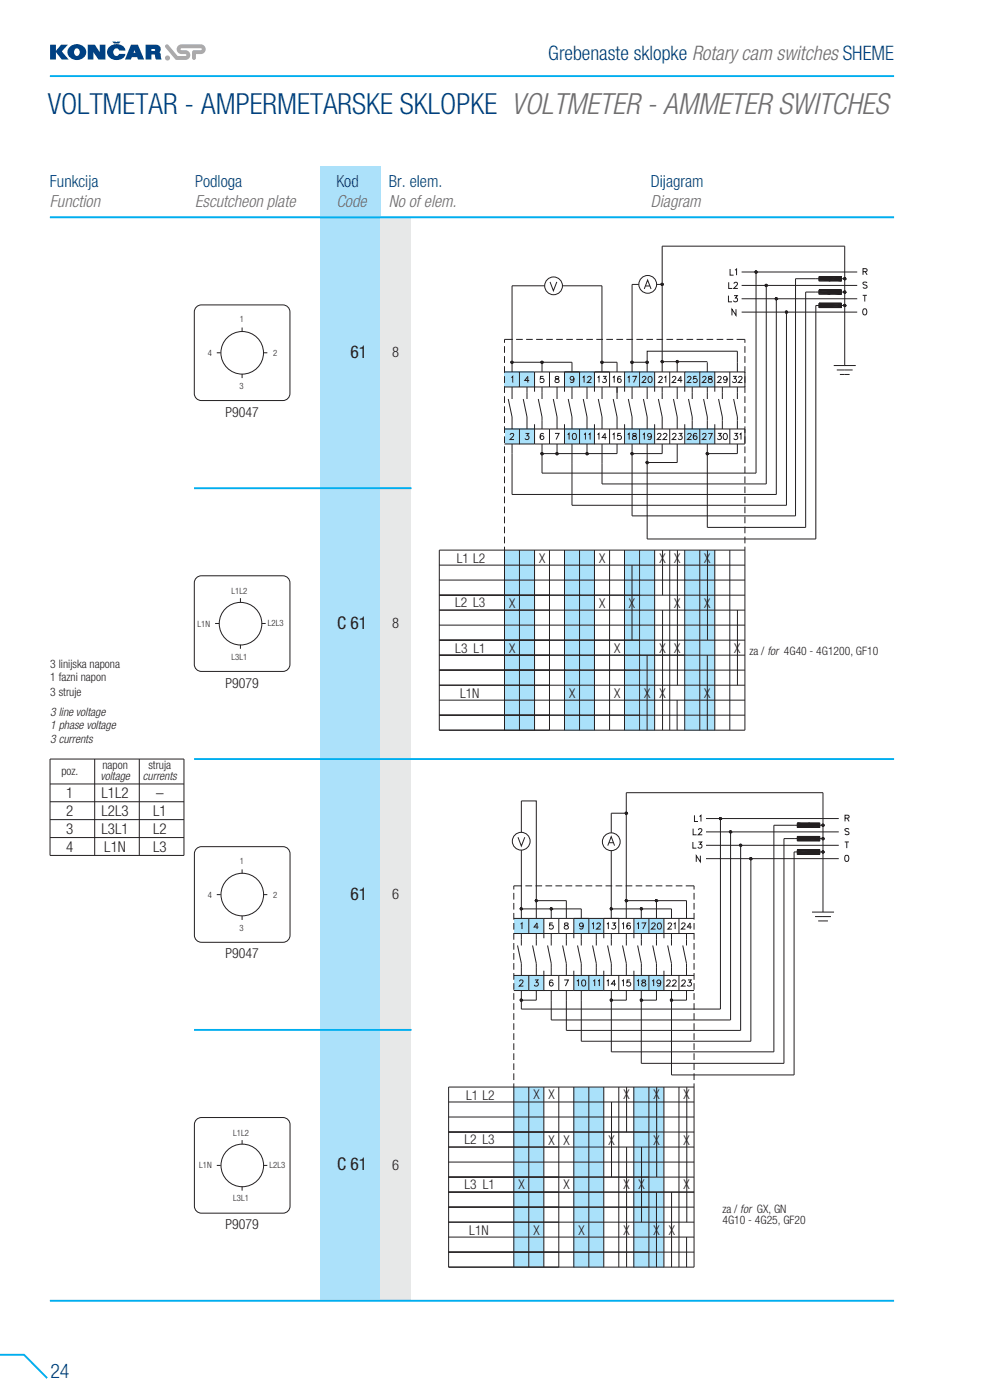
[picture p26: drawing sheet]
<svg xmlns="http://www.w3.org/2000/svg" width="210mm" height="297mm" viewBox="0 0 210 297" stroke-linecap="round" stroke-linejoin="round" font-family="sans-serif">
<defs><g id="words">
<text font-size="6.2" fill="#004183" x="10.1" y="24.2">VOLTMETAR - AMPERMETARSKE SKLOPKE VOLTMETER - AMMETER SWITCHES</text>
<g font-size="4.2" fill="#004183">
<text x="116.3" y="12.7">Grebenaste sklopke Rotary cam switches SHEME</text>
<text x="10.7" y="292.4">24</text>
</g>
<g font-size="3.7" fill="#231f20">
<text x="74.3" y="75.9">61</text>
<text x="71.5" y="133.4">C 61</text>
<text x="74.3" y="190.8">61</text>
<text x="71.5" y="248.3">C 61</text>
</g>
<g font-size="3.5" fill="#004183">
<text x="10.6" y="39.7">Funkcija</text>
<text x="41.4" y="39.8">Podloga</text>
<text x="71.3" y="39.8">Kod</text>
<text x="82.5" y="39.8">Br. elem.</text>
<text x="138.1" y="39.8">Dijagram</text>
</g>
<g font-size="3.5" fill="#6d6e70">
<text x="10.6" y="43.9">Function</text>
<text x="41.4" y="44">Escutcheon plate</text>
<text x="71.3" y="44">Code</text>
<text x="82.5" y="44">No of elem.</text>
<text x="138.1" y="44">Diagram</text>
</g>
<g font-size="3.2" fill="#231f20">
<text x="14.1" y="169.3">1</text>
<text x="14.1" y="173.1">2</text>
<text x="21.5" y="169.3">L1L2</text>
<text x="21.5" y="173.1">L2L3</text>
<text x="32.5" y="173.1">L1</text>
<text x="33.1" y="169.3">∑</text>
<text x="14.1" y="177">3</text>
<text x="21.5" y="177">L3L1</text>
<text x="32.5" y="177">L2</text>
<text x="14.1" y="180.8">4</text>
<text x="22.1" y="180.8">L1N</text>
<text x="32.5" y="180.8">L3</text>
</g>
<g font-size="3.1" fill="#231f20">
<text x="83.2" y="75.7">8</text>
<text x="83.2" y="133.2">8</text>
<text x="83.2" y="190.6">6</text>
<text x="83.2" y="248.1">6</text>
</g>
<g font-size="2.9" fill="#231f20">
<text x="47.8" y="88.4">P9047</text>
<text x="96.9" y="119.3">L1 L2</text>
<text x="114.4" y="119.3">X</text>
<text x="127.1" y="119.3">X</text>
<text x="139.9" y="119.3">X</text>
<text x="143" y="119.3">X</text>
<text x="149.4" y="119.3">X</text>
<text x="96.5" y="128.9">L2 L3</text>
<text x="108" y="129">X</text>
<text x="127.1" y="128.9">X</text>
<text x="133.4" y="128.9">X</text>
<text x="143" y="128.9">X</text>
<text x="149.4" y="128.9">X</text>
<text x="96.6" y="138.4">L3 L1</text>
<text x="108" y="138.6">X</text>
<text x="130.3" y="138.4">X</text>
<text x="139.9" y="138.4">X</text>
<text x="143" y="138.4">X</text>
<text x="155.8" y="138.4">X</text>
<text x="47.8" y="145.9">P9079</text>
<text x="97.6" y="148">L1N</text>
<text x="120.7" y="148">X</text>
<text x="130.3" y="148">X</text>
<text x="136.6" y="148">X</text>
<text x="139.9" y="148">X</text>
<text x="149.4" y="148">X</text>
<text x="47.8" y="203.3">P9047</text>
<text x="98.9" y="233.2">L1 L2</text>
<text x="113.2" y="233.2">X</text>
<text x="116.3" y="233.2">X</text>
<text x="132.2" y="233.2">X</text>
<text x="138.6" y="233.2">X</text>
<text x="145" y="233.2">X</text>
<text x="98.5" y="242.8">L2 L3</text>
<text x="116.3" y="242.8">X</text>
<text x="119.5" y="242.8">X</text>
<text x="129" y="242.8">X</text>
<text x="138.6" y="242.8">X</text>
<text x="145" y="242.8">X</text>
<text x="98.5" y="252.3">L3 L1</text>
<text x="110" y="252.3">X</text>
<text x="119.5" y="252.3">X</text>
<text x="132.2" y="252.3">X</text>
<text x="135.4" y="252.3">X</text>
<text x="145" y="252.3">X</text>
<text x="47.8" y="260.8">P9079</text>
<text x="99.5" y="261.9">L1N</text>
<text x="113.2" y="261.9">X</text>
<text x="122.7" y="261.9">X</text>
<text x="132.2" y="261.9">X</text>
<text x="138.6" y="261.9">X</text>
<text x="141.8" y="261.9">X</text>
</g>
<g font-size="2.5" fill="#231f20">
<text x="10.7" y="141.7">3 linijska napona</text>
<text x="159" y="139">za / for 4G40 - 4G1200, GF10</text>
<text x="10.7" y="147.6">3 struje</text>
<text x="10.7" y="144.5">1 fazni napon</text>
<text x="10.7" y="154.7">1 phase voltage</text>
<text x="10.7" y="151.9">3 line voltage</text>
<text x="10.7" y="157.6">3 currents</text>
<text x="13" y="164.4">poz.</text>
<text x="21.3" y="165.5">voltage</text>
<text x="21.7" y="163.2">napon</text>
<text x="30.3" y="165.5">currents</text>
<text x="31.5" y="163.2">struja</text>
<text x="153.2" y="257.2">za / for GX, GN</text>
<text x="153.2" y="259.7">4G10 - 4G25, GF20</text>
</g>
<g font-size="1.8" fill="#231f20">
<text x="50.9" y="68.4">1</text>
<text x="44.1" y="75.5">4</text>
<text x="58" y="75.5">2</text>
<text x="50.8" y="82.5">3</text>
<text x="49.1" y="126.1">L1L2</text>
<text x="41.9" y="132.9">L1N</text>
<text x="56.8" y="132.9">L2L3</text>
<text x="49.1" y="139.9">L3L1</text>
<text x="50.9" y="183.3">1</text>
<text x="44.1" y="190.4">4</text>
<text x="58" y="190.4">2</text>
<text x="50.8" y="197.4">3</text>
<text x="49.5" y="241">L1L2</text>
<text x="42.2" y="247.9">L1N</text>
<text x="57.2" y="247.8">L2L3</text>
<text x="49.5" y="254.9">L3L1</text>
</g>
</g></defs>
<path d="M68 35.3h12.9v240.7h-12.9z" fill="#ace1fa"/>
<path d="M80.7 46.1h6.5v229.9h-6.5z" fill="#e7e8e8"/>
<path d="M10.6 16.1h179M10.6 46.1h179M41.2 103.6h46.1M41.2 161h148.4M41.2 218.5h46.1M10.6 275.9h179M0 287.4h5.1l4.9 4.9" fill="none" stroke="#00aeef" stroke-width=".4"/>
<g fill="#004183">
<path d="M10.6 9.5h1.2v1.3l1.2-1.3h1.4l-1.3 1.4 1.5 1.7h-1.5l-1.3-1.6v1.6h-1.2z"/>
<path d="M18.6 9.5h1.5l1.1 1.6v-1.6h1.2v3.1h-1.5l-1.1-1.5v1.5h-1.2z"/>
<path d="M23.3 9.9a2.06 2.06 0 0 1 3.3 .8h-1.3a.65 .65 0 0 0-.8-.4 .65 .65 0 0 0-.5 .8 .64 .64 0 0 0 .5 .7 .64 .64 0 0 0 .7-.4h1.4a1.98 1.98 0 0 1-3.3 .8 1.51 1.51 0 0 1 0-2.3z"/>
<path d="M23.8 8.8h1.8l-.3 .4h-1.1z"/>
</g>
<g fill="#004183">
<path d="M15.9 10.5a.79 .79 0 0 0-.2 .9 .79 .79 0 0 0 .8 .4 .8 .8 0 0 0 .4-.9 .8 .8 0 0 0-.8-.6zM14.9 9.9a1.98 1.98 0 0 1 2.2-.4 1.98 1.98 0 0 1 1.1 2 2.07 2.07 0 0 1-2.1 1.2 2.07 2.07 0 0 1-1.8-1.6l.1-.5z" fill-rule="evenodd"/>
<path d="M32.1 10.4v.4h.8v-.3zM30.9 9.5h2.1a.93 .93 0 0 1 1 .5 .93 .93 0 0 1-.2 1.1l.3 .4 .2 1.1h-1.2l-.3-1h-.7v1h-1.2z" fill-rule="evenodd"/>
<path d="M28.5 10.7l-.2 .5h.4zM27.8 9.5h1.4l1.4 3.1h-1.3l-.2-.5h-1.1l-.2 .5h-1.3z" fill-rule="evenodd"/>
</g>
<g fill="#a7a9ac">
<path d="M35 9.6l.4-.2 .3 .1 2 2.4h1.6l.2-.2-.2-.2a1.44 1.44 0 0 1-1.8-.7 1.03 1.03 0 0 1 1-1.4h4.1a1.03 1.03 0 0 1 1 1 1.03 1.03 0 0 1-1 1.1h-1v.8a.41 .41 0 0 1-.5 .4 .41 .41 0 0 1-.4-.4v-1.2l.2-.4 1.7-.1 .2-.2-.1-.1-4.2-.1-.2 .2 .2 .2a1.44 1.44 0 0 1 1.8 .8 1.03 1.03 0 0 1-1 1.3l-2.1-.1-2.1-2.5z"/>
<circle cx="35.5" cy="12.3" r=".54"/>
</g>
<g fill="none" stroke="#231f20" stroke-width=".21">
<path d="M41.8 65l.9-.3h17.3a1.5 1.5 0 0 1 1.5 1.5v17.3a1.5 1.5 0 0 1-1.5 1.5h-17.3a1.5 1.5 0 0 1-1.5-1.5v-17.3l.1-.5zM46 74.8h.8M51.3 69.5v.8M51.3 79.3v.9M55.9 74.8h.8M41.5 122.8l.7-.6 .5-.1h17.3a1.5 1.5 0 0 1 1.5 1.5v17.3a1.5 1.5 0 0 1-1.5 1.5h-17.3a1.5 1.5 0 0 1-1.5-1.5v-17.3zM45.6 132.3h.9M51 126.9v.8M51 136.8v.8M55.5 132.3h.8M41.8 179.9l.9-.3h17.3a1.5 1.5 0 0 1 1.5 1.5v17.3a1.5 1.5 0 0 1-1.5 1.5h-17.3a1.5 1.5 0 0 1-1.5-1.5v-17.3l.1-.5zM147 178.6v1.3h.7"/>
<path d="M147 175.8v1.3h.8M147.3 173v1.3h.7M148.1 176.1l.1-.2 .4-.1 .3 .3-.8 1h.9M148.1 178.6h.7l-.3 .5a.44 .44 0 0 1 .4 .4 .44 .44 0 0 1-.4 .5 .44 .44 0 0 1-.5-.3M148.4 173.2l.3-.2v1.3M46 189.8h.8M51.3 184.4v.9M51.3 194.3v.8M55.9 189.8h.8M41.5 237.7l.8-.6h.4h17.3a1.5 1.5 0 0 1 1.5 1.5v17.3a1.5 1.5 0 0 1-1.5 1.5h-17.3a1.5 1.5 0 0 1-1.5-1.5v-17.3zM46 247.2h.8M51.3 241.9v.8"/>
<path d="M51.3 251.7v.9M55.9 247.2h.8"/>
<circle cx="51.4" cy="74.8" r="4.5"/>
<circle cx="51" cy="132.3" r="4.5"/>
<circle cx="51.4" cy="189.8" r="4.5"/>
<circle cx="51.4" cy="247.2" r="4.5"/>
</g>
<g fill="#aae1fa">
<path d="M121.7 230.6h6.4v38.2h-6.4z"/>
<path d="M134.4 230.6h6.4v38.2h-6.4z"/>
<path d="M109 230.6h6.4v38.2h-6.4z"/>
<path d="M121.6 206.9h6.4v3.2h-6.4z"/>
<path d="M134.5 206.9h6.3v3.2h-6.3z"/>
<path d="M109 206.9h6.3v3.2h-6.3z"/>
<path d="M121.7 194.8h6.4v3.2h-6.4z"/>
<path d="M134.4 194.8h6.4v3.2h-6.4z"/>
<path d="M108.9 194.8h6.4v3.2h-6.4z"/>
</g>
<g fill="none" stroke="#231f20" stroke-width=".21">
<path d="M149.8 179.3h28.1M149.8 176.5h28.1M149.8 173.6h28.1M147.2 187.9v.8M147.2 189.4v1.4M147.2 191.5v1.4M147.2 193.7v1.4M147.2 195.8v1.4M147.2 197.9v1.4M169.1 181.1h4.7M173.9 181.2h-4.8h4.8M147.2 200v1.5"/>
<path d="M147.2 202.2v1.4M147.2 204.3v1.4M147.2 206.4v1.4M147.2 208.6v1.4M147.2 210.7v1.4M147.2 212.8v1.4M147.2 214.9v1.5M147.2 217.1v1.4M147.2 219.2v1.4M95.2 233.8h52M95.2 237h52M109 230.6v38.2"/>
<path d="M112.2 230.6v38.2M118.5 230.6v38.2M121.7 230.6v38.2M128.1 230.6v38.2M129.7 233.8v15.9M132.9 230.6v9.5M134.4 230.6v38.2M137.6 230.6v38.2M140.8 230.6v38.2M144 230.6v38.2M147.2 229.8v.8h-52v38.2h52M147.2 221.3v1.4"/>
<path d="M147.2 223.4v1.5M147.2 225.6v1.4M147.2 227.7v1.4M95.2 259.3h52M95.2 256.1h52M95.2 252.9h52M95.2 243.3h52M95.2 240.1h52M95.2 249.7h52M95.2 246.5h52M132.9 243.3v25.5M95.2 265.6h52"/>
<path d="M95.2 262.4h52"/>
</g>
<path d="M169.1 180.7l4.7 .4h-4.7z" fill="#231f20"/>
<path d="M169.1 180.7l4.8 .5h-4.8z" fill="none" stroke="#231f20" stroke-width=".21"/>
<path d="M169.1 180.7h4.7v.4z" fill="#231f20"/>
<path d="M169.1 178.3h4.7M169.1 177.9h4.8v.4zM169.1 177.9l4.8 .4h-4.8zM173.9 178.3h-4.8h4.8M169.1 180.2h4.7M169.1 180.7h4.8v.5zM169.1 180.3h4.8v.4zM169.1 180.3l4.8 .4h-4.8zM169.1 180.3h4.8h-4.8" fill="none" stroke="#231f20" stroke-width=".21"/>
<path d="M169.1 178.1h4.7M169.1 180.5h4.7" fill="none" stroke="#231f20" stroke-width=".44"/>
<path d="M169.1 177.4l4.7 .4h-4.7z" fill="#231f20"/>
<path d="M169.1 177.4l4.8 .5h-4.8z" fill="none" stroke="#231f20" stroke-width=".21"/>
<path d="M169.1 177.4h2.3l2.4 .4z" fill="#231f20"/>
<path d="M169.1 177.4h2.4l2.4 .5z" fill="none" stroke="#231f20" stroke-width=".21"/>
<path d="M171.4 177.4h2.4v.4z" fill="#231f20"/>
<path d="M171.5 177.4h2.4v.5z" fill="none" stroke="#231f20" stroke-width=".21"/>
<path d="M169.1 175l4.7 .5h-2.4z" fill="#231f20"/>
<path d="M169.1 175.1l4.8 .4h-2.4z" fill="none" stroke="#231f20" stroke-width=".21"/>
<path d="M169.1 175l2.3 .5h-2.3z" fill="#231f20"/>
<path d="M169.1 175.1l2.4 .4h-2.4z" fill="none" stroke="#231f20" stroke-width=".21"/>
<path d="M169.1 175h4.7v.5z" fill="#231f20"/>
<path d="M169.1 175.1h4.8v.4z" fill="none" stroke="#231f20" stroke-width=".21"/>
<path d="M171.4 174.6h2.4v.4z" fill="#231f20"/>
<path d="M171.5 174.6h2.4v.5z" fill="none" stroke="#231f20" stroke-width=".21"/>
<path d="M169.1 174.6h2.3l2.4 .4z" fill="#231f20"/>
<path d="M169.1 174.6h2.4l2.4 .5z" fill="none" stroke="#231f20" stroke-width=".21"/>
<path d="M169.1 174.6l4.7 .4h-4.7z" fill="#231f20"/>
<g fill="none" stroke="#231f20" stroke-width=".21">
<path d="M109.9 177.6l.7 1.9 .7-1.9M168.4 177.9h.7v-.5h4.8v.9h-4.8v-.4M169.1 174.6v.5h-.7M169.1 174.6l4.8 .5h-4.8zM169.1 174.6h4.8v.9h-4.8v-.4M173.9 177.9h.7M173.9 175.1h.7M174.6 168.2v12.5h-.7M179.2 178.6h.8M179.2 173.6l.8-.1v-.5l-.8-.1v1.3M179.6 178.6v1.3M179.7 173.6l.4 .6"/>
<path d="M180.1 176a.52 .52 0 0 0-.9 0l.9 .7v.2l-.3 .2-.6-.2M109 198h38.2M109 194.8h38.2M109 189.4v1.4M109 191.5v1.4M109 193.7v1.4M109 195.8v1.4M109 197.9v1.4M110.6 198v2.6M110.7 187.9h-1.7v.8M111.4 187.9h1.5M112.2 194.8v3.2"/>
<path d="M113.6 187.9h1.4M113.8 191.1v3.7M113.8 198v2.6M114.2 196.7h-.9l.6-.9v1.3M115.4 194.8v4.2M115.7 187.9h1.4M116.9 192.8v2M116.9 198v2.6M117.2 195.8h-.6v.5a.46 .46 0 0 1 .7 0 .46 .46 0 0 1-.1 .7 .46 .46 0 0 1-.7-.2M117.8 187.9h1.4M118.5 194.8v3.2M119.9 187.9h1.5"/>
<path d="M120.1 191.1v3.7M120.1 198v2.6M121.7 194.8v4.2M122.1 187.9h1.4M123.3 194.8v-2h-12.7v2M123.3 198v2.6M123.7 196.2a.41 .41 0 0 1-.5 .4 .41 .41 0 0 1-.2-.7 .41 .41 0 0 1 .6 .1l.1 .2a.63 .63 0 0 1-.5 .9l-.2-.2M124.2 187.9h1.4M124.9 194.8v3.2M125.6 196l.3-.2v1.3M126.3 187.9h1.4M126.5 198v2.6"/>
<path d="M126.6 196.1l.3-.3h.3l.2 .2-.2 .5-.7 .6h.9M128.1 194.8v4.2M128.4 187.9h1.5M128.7 196l.3-.2v1.3M129.6 192.8v2M129.7 198v2.6M129.9 195.8h.6l-.3 .5a.44 .44 0 0 1 .3 .7 .44 .44 0 0 1-.8-.2M130.6 187.9h1.4M131.2 194.8v3.2M131.9 196l.4-.2v1.3M132.7 187.9h1.4M132.8 191.1v3.7"/>
<path d="M132.9 198v2.6M133.7 196l-.1-.2a.65 .65 0 0 0-.7 .5 .65 .65 0 0 0 .4 .8 .41 .41 0 0 0 .5-.4 .41 .41 0 0 0-.4-.4 .41 .41 0 0 0-.5 .4M134.5 194.8v4.2M134.8 187.9h1.4M135.1 196l.3-.2v1.3M136 192.8v2M136 198v2.6M136.1 195.8h.9l-.6 1.3M136.9 187.9h1.5M137.6 194.8v3.2M138.2 196.1l.3-.3h.4l.1 .2-.2 .5-.6 .6h.8M139.1 187.9h1.4"/>
<path d="M139.2 198v2.6M139.2 191.1v3.7M139.6 195.8h.2a.68 .68 0 0 1 .5 .6 .68 .68 0 0 1-.5 .7 .85 .85 0 0 1-.2-1.3zM140.8 194.8v4.2M141.2 187.9h1.4M141.7 196.1l.3-.3h.3l.1 .2-.1 .5-.7 .6h.9M142.4 198v2.6M142.4 192.8v2M142.9 196l.3-.2v1.3M143.3 187.9h1.4M144 194.8v3.2M144.6 196.1l.2-.3h.4l.1 .2-.2 .5-.6 .6h.9"/>
<path d="M145.4 187.9h1.8M145.6 191.1v3.7M145.6 198v2.6M146.7 196.7h-.9l.6-.9v1.3M148.6 181.5v1.3l-.9-1.3v1.3M149.8 182.1h28.1M168.4 180.7h.7v-.4h2.4h2.4v.4M169.1 180.7v.5h4.8v-.5M179.3 181.5l.2-.1a.68 .68 0 0 1 .5 .7 .68 .68 0 0 1-.5 .6 .86 .86 0 0 1-.2-1.2zM109 200v1.5M109 202.2v1.4M109 204.3v1.4"/>
<path d="M109 206.4v1.4M109 208.6v1.4M109 210.7v1.4M109 212.8v1.4M109 214.9v1.5M109 217.1v1.4M109 219.2v1.4M109.8 200.6l.8 3.8v2.5M110.2 208.2l.3-.3h.3l.1 .2-.1 .5-.7 .6h.9M110.6 210.1v2.1h3.2v-2.1M112.2 206.9v3.2M113 200.6l.8 3.8v2.5"/>
<path d="M113.4 207.9h.7l-.3 .5a.44 .44 0 0 1 .3 .7 .44 .44 0 0 1-.8-.2M115.4 205.9v4.2h3.1M115.4 210.1h-6.4M116.1 200.6l.8 3.8v2.5M116.9 210.1v2.1M117.3 208.1l-.1-.2a.65 .65 0 0 0-.8 .5 .65 .65 0 0 0 .5 .8 .4 .4 0 0 0 .4-.4 .4 .4 0 0 0-.3-.4 .4 .4 0 0 0-.5 .3M118.5 206.9v3.2M118.5 210.1h28.7M119.3 200.6l.8 3.8v2.5M119.7 207.9h.9l-.7 1.3M120.1 210.1v2.1M121.7 205.9v4.2"/>
<path d="M122.4 208.1l.3-.2v1.3M122.5 200.6l.8 3.8v2.5M123.3 210.1v2.1M123.6 207.9h.3a.71 .71 0 0 1 .3 .7 .71 .71 0 0 1-.5 .6 .85 .85 0 0 1-.1-1.3zM124.9 206.9v3.2M125.7 200.6l.8 3.8v2.5M125.8 208.1l.3-.2v1.3M126.8 208.1l.3-.2v1.3M128.1 205.9v4.2M128.7 208.1l.3-.2v1.3M128.9 200.6l.8 3.8v2.5M129.7 210.1v2.1"/>
<path d="M130.6 208.7h-.9l.6-.8v1.3M131.2 206.9v3.2M131.9 208.1l.3-.2v1.3M132 200.6l.9 3.8v2.5M132.9 210.1v2.1M133.7 207.9h-.7v.5a.47 .47 0 0 1 .7 0 .47 .47 0 0 1-.1 .7 .47 .47 0 0 1-.7-.2M134.5 205.9v4.2M135.1 208.1l.3-.2v1.3M135.2 200.6l.8 3.8v2.5M136 210.1v2.1M136.2 207.9v.4l.7 .3v.5l-.2 .1-.5-.1-.1-.3 .1-.2a.55 .55 0 0 0 .6-.7zM137.6 206.9v3.2"/>
<path d="M138.3 208.1l.3-.2v1.3M138.4 200.6l.8 3.8v2.5M139.2 210.1v2.1M140.1 208.3a.41 .41 0 0 1-.5 .4 .41 .41 0 0 1-.2-.7 .41 .41 0 0 1 .7 .1v.2a.63 .63 0 0 1-.5 .9l-.2-.2M140.8 205.9v4.2M141.4 208.2l.3-.3h.4l.1 .2-.2 .5-.6 .6h.8M141.6 200.6l.8 3.8v2.5M142.4 210.1v2.1M142.7 208.2l.2-.3h.4l.1 .2-.2 .5-.6 .6h.9M144 206.9v3.2M144.6 208.2l.3-.3h.3l.2 .2-.2 .5-.7 .6h.9M144.8 200.6l.8 3.8v2.5"/>
<path d="M145.6 210.1v2.1M145.9 207.9h.7l-.4 .5a.44 .44 0 0 1 .4 .7 .44 .44 0 0 1-.8-.2M147.2 206.9h-38.2M109 221.3v1.4M109 223.4v1.5M109 225.6v1.4M109 227.7v1.4M109 229.8v.8M139.3 230.6v19.1M145.7 230.6v28.7M136.1 243.3v16M139.2 252.9v15.9"/>
<path d="M142.4 252.9v15.9M145.6 262.4v6.4"/>
</g>
<path d="M116.7 192.6l.4 .2h-.5z" fill="#231f20"/>
<path d="M116.8 192.6l.4 .2h-.5z" fill="none" stroke="#231f20" stroke-width=".21"/>
<path d="M116.7 192.6h.4v.2z" fill="#231f20"/>
<path d="M116.8 192.6h.3l.1 .2z" fill="none" stroke="#231f20" stroke-width=".21"/>
<path d="M116.7 192.6h.4z" fill="#231f20"/>
<path d="M116.8 192.6h.3z" fill="none" stroke="#231f20" stroke-width=".21"/>
<g fill="#231f20">
<path d="M116.6 192.8h.3v.2z"/>
<path d="M116.6 192.8l.3 .2z"/>
</g>
<path d="M116.7 192.8h.2v.2z" fill="none" stroke="#231f20" stroke-width=".21"/>
<g fill="#231f20">
<path d="M116.9 192.8h.2v.1z"/>
<path d="M116.9 192.8l.2 .1-.2 .1z"/>
</g>
<path d="M116.8 192.6h.3l.1 .2h-.3v.2l.2-.1 .1-.1-.3 .2-.1-.1zM135.9 192.6h.3v.3h-.3z" fill="none" stroke="#231f20" stroke-width=".21"/>
<path d="M135.8 192.6l.4 .2h-.4z" fill="#231f20"/>
<path d="M135.9 192.6l.4 .2h-.5z" fill="none" stroke="#231f20" stroke-width=".21"/>
<path d="M135.8 192.6h.4v.2z" fill="#231f20"/>
<path d="M135.9 192.6h.3l.1 .2z" fill="none" stroke="#231f20" stroke-width=".21"/>
<path d="M135.8 192.6h.4z" fill="#231f20"/>
<path d="M135.9 192.6h.3z" fill="none" stroke="#231f20" stroke-width=".21"/>
<g fill="#231f20">
<path d="M135.8 192.8h.2v.2z"/>
<path d="M135.8 192.8l.2 .2z"/>
</g>
<path d="M135.8 192.8h.2v.2z" fill="none" stroke="#231f20" stroke-width=".21"/>
<g fill="#231f20">
<path d="M136 192.8h.2v.1z"/>
<path d="M136 192.8l.2 .1-.2 .1z"/>
</g>
<g fill="none" stroke="#231f20" stroke-width=".21">
<path d="M113.8 191.1h6.3M129.6 192.8h12.8M132.8 191.1h12.8M136 192.8h.3l-.3 .2zM129.7 212.2h3.2"/>
<circle cx="139.2" cy="191.1" r=".23"/>
</g>
<path d="M139 190.8l.4 .2h-.5z" fill="#231f20"/>
<path d="M139.1 190.9l.4 .2h-.5z" fill="none" stroke="#231f20" stroke-width=".21"/>
<path d="M139 190.8h.3l.1 .2z" fill="#231f20"/>
<path d="M139.1 190.9h.3l.1 .2z" fill="none" stroke="#231f20" stroke-width=".21"/>
<path d="M139 190.8h.3z" fill="#231f20"/>
<path d="M139.1 190.9h.3z" fill="none" stroke="#231f20" stroke-width=".21"/>
<g fill="#231f20">
<path d="M138.9 191h.3v.3z"/>
<path d="M138.9 191l.3 .3z"/>
</g>
<path d="M139 191.1h.2v.2z" fill="none" stroke="#231f20" stroke-width=".21"/>
<g fill="#231f20">
<path d="M139.2 191h.2l-.1 .2z"/>
<path d="M139.2 191l.1 .2-.1 .1z"/>
</g>
<path d="M152.8 173.6v40.5M155 176.5v39.9M157.1 179.3v39.3M139.2 191.1h.3l-.3 .2zM159.3 182.1v38.8" fill="none" stroke="#231f20" stroke-width=".21"/>
<path d="M152.6 173.4l.4 .2h-.5z" fill="#231f20"/>
<path d="M152.6 173.5l.4 .1h-.4z" fill="none" stroke="#231f20" stroke-width=".21"/>
<path d="M152.6 173.4h.3l.1 .2z" fill="#231f20"/>
<path d="M152.6 173.5h.4v.1z" fill="none" stroke="#231f20" stroke-width=".21"/>
<path d="M152.6 173.4h.3z" fill="#231f20"/>
<path d="M152.6 173.5h.4z" fill="none" stroke="#231f20" stroke-width=".21"/>
<g fill="#231f20">
<path d="M152.5 173.6h.3v.2z"/>
<path d="M152.5 173.6l.3 .2z"/>
</g>
<path d="M152.6 173.6h.2v.3z" fill="none" stroke="#231f20" stroke-width=".21"/>
<g fill="#231f20">
<path d="M152.8 173.6h.2l-.1 .2z"/>
<path d="M152.8 173.6l.1 .2h-.1z"/>
</g>
<g fill="none" stroke="#231f20" stroke-width=".21">
<path d="M152.7 173.4l.3 .2h-.2v.3l.2-.3-.3 .3-.1-.2z"/>
<circle cx="155" cy="176.5" r=".23"/>
</g>
<path d="M154.7 176.3l.5 .1h-.5z" fill="#231f20"/>
<path d="M154.8 176.3l.4 .2h-.5z" fill="none" stroke="#231f20" stroke-width=".21"/>
<path d="M154.7 176.3h.4l.1 .1z" fill="#231f20"/>
<path d="M154.8 176.3h.3l.1 .2z" fill="none" stroke="#231f20" stroke-width=".21"/>
<path d="M154.7 176.3h.4z" fill="#231f20"/>
<path d="M154.8 176.3h.3z" fill="none" stroke="#231f20" stroke-width=".21"/>
<g fill="#231f20">
<path d="M154.7 176.4h.2v.3z"/>
<path d="M154.7 176.4l.2 .3z"/>
</g>
<path d="M154.7 176.5h.3v.2z" fill="none" stroke="#231f20" stroke-width=".21"/>
<g fill="#231f20">
<path d="M154.9 176.4h.3l-.1 .2z"/>
<path d="M154.9 176.4l.2 .2-.2 .1z"/>
</g>
<path d="M155 176.5h.2l-.2 .2zM156.9 179.1h.4v.4h-.4z" fill="none" stroke="#231f20" stroke-width=".21"/>
<path d="M156.9 179.1l.4 .2h-.5z" fill="#231f20"/>
<path d="M156.9 179.1l.4 .2h-.4z" fill="none" stroke="#231f20" stroke-width=".21"/>
<path d="M156.9 179.1h.3l.1 .2z" fill="#231f20"/>
<path d="M156.9 179.1h.4v.2z" fill="none" stroke="#231f20" stroke-width=".21"/>
<path d="M156.9 179.1h.3z" fill="#231f20"/>
<path d="M156.9 179.1h.4z" fill="none" stroke="#231f20" stroke-width=".21"/>
<g fill="#231f20">
<path d="M156.8 179.3h.2v.2z"/>
<path d="M156.8 179.3l.2 .2z"/>
</g>
<path d="M156.9 179.3h.2v.2z" fill="none" stroke="#231f20" stroke-width=".21"/>
<g fill="#231f20">
<path d="M157 179.3h.3l-.1 .1z"/>
<path d="M157 179.3l.2 .1-.2 .1z"/>
</g>
<path d="M157.1 179.3h.2l-.2 .2z" fill="none" stroke="#231f20" stroke-width=".21"/>
<path d="M159 181.9l.4 .2h-.4z" fill="#231f20"/>
<path d="M159.1 182l.4 .1h-.5z" fill="none" stroke="#231f20" stroke-width=".21"/>
<path d="M159 181.9h.4v.2z" fill="#231f20"/>
<path d="M159.1 182h.3l.1 .1z" fill="none" stroke="#231f20" stroke-width=".21"/>
<path d="M159 181.9h.4z" fill="#231f20"/>
<path d="M159.1 182h.3z" fill="none" stroke="#231f20" stroke-width=".21"/>
<g fill="#231f20">
<path d="M159 182.1h.2v.2z"/>
<path d="M159 182.1l.2 .2z"/>
</g>
<path d="M159 182.1h.3v.3z" fill="none" stroke="#231f20" stroke-width=".21"/>
<g fill="#231f20">
<path d="M159.2 182.1h.2v.2z"/>
<path d="M159.2 182.1l.2 .2h-.2z"/>
</g>
<path d="M159.1 182h.3l.1 .1h-.2v.3l.1-.1 .1-.2-.1 .2h-.3zM110.6 212.2v1.9h42.2M116.9 212.2v4.2h38.1M120.1 212.2v6.4h37M123.3 212.2v8.7h36" fill="none" stroke="#231f20" stroke-width=".21"/>
<path d="M110.4 212l.4 .1h-.5z" fill="#231f20"/>
<path d="M110.4 212l.4 .2h-.5z" fill="none" stroke="#231f20" stroke-width=".21"/>
<path d="M110.4 212h.3l.1 .1z" fill="#231f20"/>
<path d="M110.4 212h.3l.1 .2z" fill="none" stroke="#231f20" stroke-width=".21"/>
<path d="M110.4 212h.3z" fill="#231f20"/>
<path d="M110.4 212h.3z" fill="none" stroke="#231f20" stroke-width=".21"/>
<g fill="#231f20">
<path d="M110.3 212.1h.2v.3z"/>
<path d="M110.3 212.1l.2 .3z"/>
</g>
<path d="M110.3 212.2h.3v.2z" fill="none" stroke="#231f20" stroke-width=".21"/>
<g fill="#231f20">
<path d="M110.5 212.1h.3l-.1 .2z"/>
<path d="M110.5 212.1l.2 .2-.2 .1z"/>
</g>
<path d="M174.6 168.2h-41.8v22.9M110.4 212h.3l.1 .2h-.2v.2l.1-.1 .1-.1-.2 .2-.2-.1z" fill="none" stroke="#231f20" stroke-width=".21"/>
<path d="M132.6 190.8l.4 .2h-.4z" fill="#231f20"/>
<path d="M132.7 190.9l.4 .2h-.5z" fill="none" stroke="#231f20" stroke-width=".21"/>
<path d="M132.6 190.8h.4v.2z" fill="#231f20"/>
<path d="M132.7 190.9h.3l.1 .2z" fill="none" stroke="#231f20" stroke-width=".21"/>
<path d="M132.6 190.8h.4z" fill="#231f20"/>
<path d="M132.7 190.9h.3z" fill="none" stroke="#231f20" stroke-width=".21"/>
<g fill="#231f20">
<path d="M132.6 191h.2v.3z"/>
<path d="M132.6 191l.2 .3z"/>
</g>
<path d="M132.6 191.1h.2v.2z" fill="none" stroke="#231f20" stroke-width=".21"/>
<g fill="#231f20">
<path d="M132.8 191h.2v.2z"/>
<path d="M132.8 191l.2 .2-.2 .1z"/>
</g>
<path d="M168.4 177.9h-2.1v47.7M168.4 175.1h-4.3v48h-34.4v-10.9M132.7 190.9h.3l.1 .2h-.3v.2l.2-.1 .1-.1-.3 .2-.1-.1zM168.4 180.7v47.3M129.5 212h.3v.3h-.3z" fill="none" stroke="#231f20" stroke-width=".21"/>
<path d="M129.4 212l.4 .1h-.4z" fill="#231f20"/>
<path d="M129.5 212l.4 .2h-.5z" fill="none" stroke="#231f20" stroke-width=".21"/>
<path d="M129.4 212h.4v.1z" fill="#231f20"/>
<path d="M129.5 212h.3l.1 .2z" fill="none" stroke="#231f20" stroke-width=".21"/>
<path d="M129.4 212h.4z" fill="#231f20"/>
<path d="M129.5 212h.3z" fill="none" stroke="#231f20" stroke-width=".21"/>
<g fill="#231f20">
<path d="M129.4 212.1h.2v.3z"/>
<path d="M129.4 212.1l.2 .3z"/>
</g>
<path d="M129.4 212.2h.3v.2z" fill="none" stroke="#231f20" stroke-width=".21"/>
<g fill="#231f20">
<path d="M129.6 212.1h.2v.2z"/>
<path d="M129.6 212.1l.2 .2-.2 .1z"/>
</g>
<path d="M129.7 212.2h.2l-.2 .2zM139.2 212.2h-3.2v13.4h30.3M145.6 212.2h-3.2v15.8h26" fill="none" stroke="#231f20" stroke-width=".21"/>
<path d="M135.8 212l.4 .1h-.5z" fill="#231f20"/>
<path d="M135.9 212l.4 .2h-.5z" fill="none" stroke="#231f20" stroke-width=".21"/>
<path d="M135.8 212h.4v.1z" fill="#231f20"/>
<path d="M135.9 212h.3l.1 .2z" fill="none" stroke="#231f20" stroke-width=".21"/>
<path d="M135.8 212h.4z" fill="#231f20"/>
<path d="M135.9 212h.3z" fill="none" stroke="#231f20" stroke-width=".21"/>
<g fill="#231f20">
<path d="M135.7 212.1h.3v.3z"/>
<path d="M135.7 212.1l.3 .3z"/>
</g>
<path d="M135.8 212.2h.2v.2z" fill="none" stroke="#231f20" stroke-width=".21"/>
<g fill="#231f20">
<path d="M136 212.1h.2v.2z"/>
<path d="M136 212.1l.2 .2-.2 .1z"/>
</g>
<path d="M135.9 212h.3l.1 .2h-.3v.2l.2-.1 .1-.1-.1 .1h-.3zM142.2 212h.4v.3h-.4z" fill="none" stroke="#231f20" stroke-width=".21"/>
<path d="M142.2 212l.4 .1h-.5z" fill="#231f20"/>
<path d="M142.2 212l.5 .2h-.5z" fill="none" stroke="#231f20" stroke-width=".21"/>
<path d="M142.2 212h.3l.1 .1z" fill="#231f20"/>
<path d="M142.2 212h.4l.1 .2z" fill="none" stroke="#231f20" stroke-width=".21"/>
<path d="M142.2 212h.3z" fill="#231f20"/>
<path d="M142.2 212h.4z" fill="none" stroke="#231f20" stroke-width=".21"/>
<g fill="#231f20">
<path d="M142.1 212.1h.3v.3z"/>
<path d="M142.1 212.1l.3 .3z"/>
</g>
<path d="M142.2 212.2h.2v.2z" fill="none" stroke="#231f20" stroke-width=".21"/>
<g fill="#231f20">
<path d="M142.4 212.1h.2l-.1 .2z"/>
<path d="M142.4 212.1l.1 .2-.1 .1z"/>
</g>
<path d="M174.4 174.9h.3v.3h-.3zM174.6 180.7v12.8M142.4 212.2h.3l-.3 .2z" fill="none" stroke="#231f20" stroke-width=".21"/>
<path d="M174.3 174.8l.5 .2h-.5z" fill="#231f20"/>
<path d="M174.4 174.9l.4 .2h-.5z" fill="none" stroke="#231f20" stroke-width=".21"/>
<path d="M174.3 174.8h.4l.1 .2z" fill="#231f20"/>
<path d="M174.4 174.9h.3l.1 .2z" fill="none" stroke="#231f20" stroke-width=".21"/>
<path d="M174.3 174.8h.4z" fill="#231f20"/>
<path d="M174.4 174.9h.3z" fill="none" stroke="#231f20" stroke-width=".21"/>
<g fill="#231f20">
<path d="M174.3 175h.2v.2z"/>
<path d="M174.3 175l.2 .2z"/>
</g>
<path d="M174.3 175.1h.3v.2z" fill="none" stroke="#231f20" stroke-width=".21"/>
<g fill="#231f20">
<path d="M174.5 175h.3l-.1 .2z"/>
<path d="M174.5 175l.2 .2h-.2z"/>
</g>
<path d="M174.4 177.7h.3v.4h-.3zM174.6 175.1h.2l-.2 .2z" fill="none" stroke="#231f20" stroke-width=".21"/>
<path d="M174.3 177.7l.5 .1h-.5z" fill="#231f20"/>
<path d="M174.4 177.7l.4 .2h-.5z" fill="none" stroke="#231f20" stroke-width=".21"/>
<path d="M174.3 177.7h.4l.1 .1z" fill="#231f20"/>
<path d="M174.4 177.7h.3l.1 .2z" fill="none" stroke="#231f20" stroke-width=".21"/>
<path d="M174.3 177.7h.4z" fill="#231f20"/>
<path d="M174.4 177.7h.3z" fill="none" stroke="#231f20" stroke-width=".21"/>
<g fill="#231f20">
<path d="M174.3 177.8h.2v.3z"/>
<path d="M174.3 177.8l.2 .3z"/>
</g>
<path d="M174.3 177.9h.3v.2z" fill="none" stroke="#231f20" stroke-width=".21"/>
<g fill="#231f20">
<path d="M174.5 177.8h.3l-.1 .2z"/>
<path d="M174.5 177.8l.2 .2-.2 .1z"/>
</g>
<path d="M174.6 177.9h.2l-.1 .2h-.1zM174.4 180.6h.3v.3h-.3z" fill="none" stroke="#231f20" stroke-width=".21"/>
<path d="M174.3 180.5l.5 .2h-.5z" fill="#231f20"/>
<path d="M174.4 180.6l.4 .1h-.5z" fill="none" stroke="#231f20" stroke-width=".21"/>
<path d="M174.3 180.5h.4l.1 .2z" fill="#231f20"/>
<path d="M174.4 180.6h.3l.1 .1z" fill="none" stroke="#231f20" stroke-width=".21"/>
<path d="M174.3 180.5h.4z" fill="#231f20"/>
<path d="M174.4 180.6h.3z" fill="none" stroke="#231f20" stroke-width=".21"/>
<g fill="#231f20">
<path d="M174.3 180.7h.2v.2z"/>
<path d="M174.3 180.7l.2 .2z"/>
</g>
<path d="M174.3 180.7h.3v.3z" fill="none" stroke="#231f20" stroke-width=".21"/>
<g fill="#231f20">
<path d="M174.5 180.7h.3l-.1 .1z"/>
<path d="M174.5 180.7l.2 .1-.2 .1z"/>
</g>
<g fill="none" stroke="#231f20" stroke-width=".21">
<path d="M110.6 180.3v12.5M172.2 193.5h4.7M172.9 194.4h3.4M173.5 195.4h2.1M174.6 180.7h.2l-.2 .3z"/>
<circle cx="113.8" cy="191.1" r=".23"/>
</g>
<path d="M113.5 190.8l.4 .2h-.4z" fill="#231f20"/>
<path d="M113.6 190.9l.4 .2h-.5z" fill="none" stroke="#231f20" stroke-width=".21"/>
<path d="M113.5 190.8h.4v.2z" fill="#231f20"/>
<path d="M113.6 190.9h.3l.1 .2z" fill="none" stroke="#231f20" stroke-width=".21"/>
<path d="M113.5 190.8h.4z" fill="#231f20"/>
<path d="M113.6 190.9h.3z" fill="none" stroke="#231f20" stroke-width=".21"/>
<g fill="#231f20">
<path d="M113.5 191h.2v.3z"/>
<path d="M113.5 191l.2 .3z"/>
</g>
<path d="M113.5 191.1h.3v.2z" fill="none" stroke="#231f20" stroke-width=".21"/>
<g fill="#231f20">
<path d="M113.7 191h.2v.2z"/>
<path d="M113.7 191l.2 .2-.2 .1z"/>
</g>
<path d="M110.4 192.6h.3v.3h-.3zM113.8 191.1h.2l-.2 .2z" fill="none" stroke="#231f20" stroke-width=".21"/>
<path d="M110.4 192.6l.4 .2h-.5z" fill="#231f20"/>
<path d="M110.4 192.6l.4 .2h-.5z" fill="none" stroke="#231f20" stroke-width=".21"/>
<path d="M110.4 192.6h.3l.1 .2z" fill="#231f20"/>
<path d="M110.4 192.6h.3l.1 .2z" fill="none" stroke="#231f20" stroke-width=".21"/>
<path d="M110.4 192.6h.3z" fill="#231f20"/>
<path d="M110.4 192.6h.3z" fill="none" stroke="#231f20" stroke-width=".21"/>
<g fill="#231f20">
<path d="M110.3 192.8h.2v.2z"/>
<path d="M110.3 192.8l.2 .2z"/>
</g>
<path d="M110.3 192.8h.3v.2z" fill="none" stroke="#231f20" stroke-width=".21"/>
<g fill="#231f20">
<path d="M110.5 192.8h.3l-.1 .1z"/>
<path d="M110.5 192.8l.2 .1-.2 .1z"/>
</g>
<path d="M128.9 179.4l.7-1.9 .8 1.9M129.2 178.8h.9M129.6 172.5v4.2M110.6 192.8h.2l-.2 .2zM129.5 192.6h.3v.3h-.3zM129.6 180.4v12.4" fill="none" stroke="#231f20" stroke-width=".21"/>
<path d="M129.4 192.6l.4 .2h-.4z" fill="#231f20"/>
<path d="M129.5 192.6l.4 .2h-.5z" fill="none" stroke="#231f20" stroke-width=".21"/>
<path d="M129.4 192.6h.4v.2z" fill="#231f20"/>
<path d="M129.5 192.6h.3l.1 .2z" fill="none" stroke="#231f20" stroke-width=".21"/>
<path d="M129.4 192.6h.4z" fill="#231f20"/>
<path d="M129.5 192.6h.3z" fill="none" stroke="#231f20" stroke-width=".21"/>
<g fill="#231f20">
<path d="M129.4 192.8h.2v.2z"/>
<path d="M129.4 192.8l.2 .2z"/>
</g>
<path d="M129.4 192.8h.2v.2z" fill="none" stroke="#231f20" stroke-width=".21"/>
<g fill="#231f20">
<path d="M129.6 192.8h.2v.1z"/>
<path d="M129.6 192.8l.2 .1-.2 .1z"/>
</g>
<path d="M132.7 172.3h.3v.4h-.3zM129.6 192.8h.3l-.3 .2z" fill="none" stroke="#231f20" stroke-width=".21"/>
<path d="M132.6 172.3l.4 .2h-.4z" fill="#231f20"/>
<path d="M132.7 172.3l.4 .2h-.5z" fill="none" stroke="#231f20" stroke-width=".21"/>
<path d="M132.6 172.3h.4v.2z" fill="#231f20"/>
<path d="M132.7 172.3h.3l.1 .2z" fill="none" stroke="#231f20" stroke-width=".21"/>
<path d="M132.6 172.3h.4z" fill="#231f20"/>
<path d="M132.7 172.3h.3z" fill="none" stroke="#231f20" stroke-width=".21"/>
<g fill="#231f20">
<path d="M132.6 172.5h.2v.2z"/>
<path d="M132.6 172.5l.2 .2z"/>
</g>
<path d="M132.6 172.5h.2v.3z" fill="none" stroke="#231f20" stroke-width=".21"/>
<g fill="#231f20">
<path d="M132.8 172.5h.2v.1z"/>
<path d="M132.8 172.5l.2 .1-.2 .1z"/>
</g>
<g fill="none" stroke="#231f20" stroke-width=".21">
<path d="M154.6 59.9v1.3h.7M154.8 57.1v1.3h.8M155.9 57.3l.3-.2v1.3M154.5 62.7v1.3h.8M155.7 60.2v-.2l.5-.1 .2 .4-.8 .9h.9M155.7 62.7h.7l-.4 .5a.44 .44 0 0 1 .4 .4 .44 .44 0 0 1-.3 .5 .44 .44 0 0 1-.5-.3M110.6 176.6v-6.7h3.2v21.2M129.6 172.5h3.2M132.8 172.5h.3l-.3 .3zM110.4 196l.3-.2v1.3M119.8 195.8v.4l.6 .2 .2 .3a.45 .45 0 0 1-.5 .4 .45 .45 0 0 1-.4-.4l.8-.6-.1-.3zM115.4 230.6v38.2"/>
<path d="M124.9 230.6v38.2M131.2 230.6v38.2M147.2 230.6v38.2"/>
<circle cx="110.6" cy="178.4" r="1.89"/>
<circle cx="129.7" cy="178.6" r="1.89"/>
</g>
<g fill="#aae1fa">
<path d="M119.7 116.7h6.4v38.2h-6.4z"/>
<path d="M132.5 116.7h6.3v38.2h-6.3z"/>
<path d="M145.2 116.7h6.4v38.2h-6.4z"/>
<path d="M107 116.7h6.4v38.2h-6.4z"/>
<path d="M119.7 91h6.4v3.2h-6.4z"/>
<path d="M132.5 91h6.3v3.2h-6.3z"/>
<path d="M145.3 91h6.3v3.2h-6.3z"/>
<path d="M107 91h6.4v3.2h-6.4z"/>
<path d="M119.7 78.9h6.3v3.2h-6.3z"/>
<path d="M132.4 78.9h6.4v3.2h-6.4z"/>
<path d="M145.2 78.9h6.4v3.2h-6.4z"/>
<path d="M107 78.9h6.3v3.2h-6.3z"/>
</g>
<g fill="none" stroke="#231f20" stroke-width=".21">
<path d="M157.3 57.7h24.5M160.4 57.7v42.7M107 78.9h51M107 73.4v1.4M107 75.6v1.4M107 77.7v1.4M107 79.8v1.4M108.6 76.8v2.1M108.8 72h-1.8v.7M109.5 72h1.4M110.2 78.9v3.2M111.6 72h1.4"/>
<path d="M113.4 78.9v4.2M113.7 72h1.4M115 76.8v2.1M115.3 79.8h-.7v.6a.47 .47 0 0 1 .7 0 .47 .47 0 0 1-.1 .7 .47 .47 0 0 1-.7-.2M115.9 72h1.4M116.5 78.9v3.2M118 72h1.4M119.7 78.9v4.2M120.1 72h1.4M121.3 76.8v2.1M122.2 72h1.4M122.9 78.9v3.2"/>
<path d="M124.4 72h1.4M126.1 78.9v4.2M126.5 72h1.4M127.7 76.8v2.1M127.9 79.8h.7l-.4 .5a.44 .44 0 0 1 .3 .7 .44 .44 0 0 1-.7-.1M128.6 72h1.4M129.3 78.9v3.2M130.7 72h1.5M130.9 76.8v2.1M132.5 78.9v4.2M132.9 72h1.4M134.1 76.8v2.1"/>
<path d="M134.1 79.8h.9l-.6 1.3M135 72h1.4M135.7 78.9v3.2M137.1 72h1.4M137.3 76.8v2.1M137.6 79.9l.2-.1a.68 .68 0 0 1 .5 .7 .68 .68 0 0 1-.5 .6 .83 .83 0 0 1-.2-1.2zM138.9 78.9v4.2M139.2 72h1.4M140.5 76.7v2.2M141.4 72h1.4M142.1 78.9v3.2M143.5 72h1.4"/>
<path d="M143.6 76.8v2.1M145.6 72h1.4M147.7 72h1.5M149.9 72h1.4M152 72h1.4M154.1 72h1.4M156.1 65.6v1.3l-.9-1.3v1.3M156.2 72h1.8v.7M157.3 66.2h24.5M157.3 60.5h24.5M157.3 63.4h24.5M158 73.4v1.4"/>
<path d="M158 75.6v1.4M158 77.7v1.4M158 79.8v1.4M162.5 60.5v42.2M164.7 63.4v41.5M166.8 66.2v41M107 94.2h3.2M107 81.9v1.4M107 84.1v1.4M107 86.2v1.4M107 88.3v1.4M107 90.4v1.5"/>
<path d="M107 92.6v1.4M107 94.7v1.4M107 96.8v1.4M107 99v1.4M107 91h51M107 82.1h51M107.8 84.6l.8 3.8v2.6M108.2 92.2l.3-.3h.2l.3 .3-.2 .4-.6 .6h.8M108.6 82.1v2.5M108.6 94.2v2M110.2 91v3.2h3.2M111 84.6l.8 3.8v2.6"/>
<path d="M111.5 91.9h.7l-.4 .5a.44 .44 0 0 1 .3 .7 .44 .44 0 0 1-.8-.1M111.8 82.1v2.5M112.2 80.7h-.9l.6-.9v1.3M113.4 90v4.2M113.4 94.2h12.7M114.2 84.6l.8 3.8v2.6M115 82.1v2.5M115 94.2v2M115.3 92.1l-.1-.1a.64 .64 0 0 0-.7 .5 .64 .64 0 0 0 .4 .7 .41 .41 0 0 0 .5-.3 .41 .41 0 0 0-.4-.5 .41 .41 0 0 0-.4 .4M116.5 91v3.2M117.4 84.6l.7 3.8v2.6M117.7 91.9h.9l-.6 1.3"/>
<path d="M118.1 82.1v2.5M118.1 94.2v2M119.7 90v4.2M120.4 92.2l.3-.3v1.3M120.5 84.6l.8 3.8v2.6M121.3 82.1v2.5M121.3 94.2v4.2M121.6 92l.2-.1a.68 .68 0 0 1 .5 .7 .68 .68 0 0 1-.5 .6 .82 .82 0 0 1-.2-1.2zM121.7 80.3a.41 .41 0 0 1-.5 .3 .41 .41 0 0 1-.2-.6 .41 .41 0 0 1 .7 0v.3a.61 .61 0 0 1-.5 .8l-.2-.1M122.9 91v3.2M123.6 80.1l.3-.3v1.3M123.7 84.6l.8 3.8v2.6"/>
<path d="M123.9 92.2l.3-.3v1.3M124.5 82.1v2.5M124.6 80.1l.3-.3h.2l.3 .3-.2 .4-.6 .6h.8M124.8 92.2l.4-.3v1.3M126.1 90v4.2h3.2M126.7 92.2l.3-.3v1.3M126.8 80.1l.3-.3v1.3M126.9 84.6l.8 3.8v2.6M127.7 94.2v4.1M127.7 82.1v2.5M128.7 92.8h-1l.7-.9v1.3M129.3 91v3.2"/>
<path d="M129.3 94.2h28.7M129.9 92.2l.4-.3v1.3M130 80.1l.3-.3v1.3M130.1 84.6l.8 3.8v2.6M130.9 82.1v1.2M131.7 91.9h-.6l-.1 .6a.47 .47 0 0 1 .7 0 .47 .47 0 0 1-.1 .7 .47 .47 0 0 1-.7-.2M131.7 80v-.1a.64 .64 0 0 0-.8 .5 .64 .64 0 0 0 .4 .7 .41 .41 0 0 0 .5-.3 .41 .41 0 0 0-.4-.5 .41 .41 0 0 0-.4 .4M132.5 90v4.2M133.1 92.2l.3-.3v1.3M133.1 80.1l.3-.3v1.3M133.3 84.6l.8 3.8v2.6M134.1 82.1v2.5"/>
<path d="M134.1 94.2v2M134.3 92v.4a.53 .53 0 0 1 .6 .2 .53 .53 0 0 1 0 .6h-.4l-.4-.2 .2-.4 .6-.4-.2-.3zM135.7 91v3.2M136.3 80.1l.2-.3h.3l.2 .3-.2 .4-.6 .6h.9M136.4 92.2l.3-.3v1.3M136.5 84.6l.8 3.8v2.6M137.3 82.1v2.5M137.3 94.2v3.9M138.2 92.4a.41 .41 0 0 1-.6 .3 .41 .41 0 0 1-.2-.6 .41 .41 0 0 1 .7 0l.1 .3a.61 .61 0 0 1-.5 .8l-.3-.1M138.9 90v4.2M139.4 92.2l.3-.3h.3l.2 .3-.2 .4-.6 .6h.9M139.6 84.6l.9 3.8v2.6"/>
<path d="M139.7 80.1l.3-.3 .5 .3-.2 .4-.6 .6h.8M140.5 82.1v2.5M140.5 94.2v2M140.7 92.2l.2-.3h.3l.3 .3-.2 .4-.7 .6h.9M140.9 80.1l.3-.3v1.3M142.1 91v3.2M142.6 80.1l.3-.3 .5 .3-.2 .4-.6 .6h.8M142.6 92.2l.3-.3h.3l.2 .3-.2 .4-.6 .6h.9M142.8 84.6l.8 3.8v2.6M143.6 82.1v2.5M143.6 94.2v3.9M143.9 91.9h.7l-.3 .5a.45 .45 0 0 1 .3 .7 .45 .45 0 0 1-.8-.1"/>
<path d="M144.7 80.7h-.9l.6-.9v1.3M158 81.9v1.4M158 84.1v1.4M158 86.2v1.4M158 88.3v1.4M158 90.4v1.5M158 92.6v1.4M158 94.7v1.4M158 96.8v1.4M158 99v1.4M93.2 119.9h64.8M107 101.1v1.4"/>
<path d="M107 103.2v1.4M107 105.3v1.5M107 107.5v1.4M107 109.6v1.4M107 111.7v1.4M107 113.8v1.5M107 116v38.9M110.2 116.7v38.2M116.5 116.7v38.2M119.7 116.7v38.2M126.1 116.7v38.2M132.5 116.7v38.2"/>
<path d="M134.1 119.9v15.9M135.7 116.7v38.2M138.9 116.7v38.2M140.5 116.7v9.6M142.1 116.7v38.2M143.7 116.7v28.7M150 116.7v19.1M158 116v.7h-64.8v38.2h64.8M158 101.1v1.4M158 103.2v1.4M158 105.3v1.5M158 107.5v1.4"/>
<path d="M158 109.6v1.4M158 111.7v1.4M158 113.8v1.5M93.2 132.6h64.8M93.2 135.8h64.8M93.2 126.3h64.8M93.2 123.1h64.8M93.2 129.4h64.8M140.5 129.4v25.5M150 139v15.9M156.4 129.4v16M158 139h-64.8"/>
<path d="M93.2 148.5h64.8M143.6 148.5v6.4M158 151.7h-64.8M158 142.2h-64.8M158 145.4h-64.8"/>
<circle cx="160.4" cy="57.7" r=".24"/>
<circle cx="117.4" cy="60.6" r="1.89"/>
</g>
<path d="M160.1 57.5l.5 .2h-.5z" fill="#231f20"/>
<path d="M160.2 57.5l.4 .2h-.5z" fill="none" stroke="#231f20" stroke-width=".21"/>
<path d="M160.1 57.5h.4l.1 .2z" fill="#231f20"/>
<path d="M160.2 57.5h.3l.1 .2z" fill="none" stroke="#231f20" stroke-width=".21"/>
<path d="M160.1 57.5h.4z" fill="#231f20"/>
<path d="M160.2 57.5h.3z" fill="none" stroke="#231f20" stroke-width=".21"/>
<g fill="#231f20">
<path d="M160.1 57.7h.2v.2z"/>
<path d="M160.1 57.7l.2 .2z"/>
</g>
<path d="M160.1 57.7h.3v.2z" fill="none" stroke="#231f20" stroke-width=".21"/>
<g fill="#231f20">
<path d="M160.3 57.7h.3l-.1 .1z"/>
<path d="M160.3 57.7l.2 .1-.2 .1z"/>
</g>
<path d="M160.4 57.7h.2l-.1 .2h-.1z" fill="none" stroke="#231f20" stroke-width=".21"/>
<path d="M162.3 60.3l.4 .2h-.5z" fill="#231f20"/>
<path d="M162.3 60.4l.5 .1h-.5z" fill="none" stroke="#231f20" stroke-width=".21"/>
<path d="M162.3 60.3h.3l.1 .2z" fill="#231f20"/>
<path d="M162.3 60.4h.4l.1 .1z" fill="none" stroke="#231f20" stroke-width=".21"/>
<path d="M162.3 60.3h.3z" fill="#231f20"/>
<path d="M162.3 60.4h.4z" fill="none" stroke="#231f20" stroke-width=".21"/>
<g fill="#231f20">
<path d="M162.2 60.5h.3v.2z"/>
<path d="M162.2 60.5l.3 .2z"/>
</g>
<path d="M162.3 60.5h.2v.3z" fill="none" stroke="#231f20" stroke-width=".21"/>
<g fill="#231f20">
<path d="M162.5 60.5h.2l-.1 .2z"/>
<path d="M162.5 60.5l.1 .2h-.1z"/>
</g>
<path d="M162.4 60.3l.3 .1 .1 .1h-.3v.3l.2-.1 .1-.2-.4 .3-.1-.2z" fill="none" stroke="#231f20" stroke-width=".21"/>
<path d="M164.4 63.2l.4 .1h-.4z" fill="#231f20"/>
<path d="M164.5 63.2l.4 .2h-.5z" fill="none" stroke="#231f20" stroke-width=".21"/>
<path d="M164.4 63.2h.4v.1z" fill="#231f20"/>
<path d="M164.5 63.2h.3l.1 .2z" fill="none" stroke="#231f20" stroke-width=".21"/>
<path d="M164.4 63.2h.4z" fill="#231f20"/>
<path d="M164.5 63.2h.3z" fill="none" stroke="#231f20" stroke-width=".21"/>
<g fill="#231f20">
<path d="M164.4 63.3h.2v.3z"/>
<path d="M164.4 63.3l.2 .3z"/>
</g>
<path d="M164.4 63.4h.3v.2z" fill="none" stroke="#231f20" stroke-width=".21"/>
<g fill="#231f20">
<path d="M164.6 63.3h.2v.2z"/>
<path d="M164.6 63.3l.2 .2-.2 .1z"/>
</g>
<path d="M164.5 63.2h.3l.1 .2h-.2v.2l.1-.1 .1-.1-.2 .2-.2-.1zM166.7 66h.3v.4l-.4-.1z" fill="none" stroke="#231f20" stroke-width=".21"/>
<path d="M166.6 66l.4 .2h-.5z" fill="#231f20"/>
<path d="M166.7 66l.3 .2h-.4z" fill="none" stroke="#231f20" stroke-width=".21"/>
<path d="M166.6 66h.3l.1 .2z" fill="#231f20"/>
<path d="M166.7 66h.3v.2z" fill="none" stroke="#231f20" stroke-width=".21"/>
<path d="M166.6 66h.3z" fill="#231f20"/>
<path d="M166.7 66h.3z" fill="none" stroke="#231f20" stroke-width=".21"/>
<g fill="#231f20">
<path d="M166.5 66.2h.3v.2z"/>
<path d="M166.5 66.2l.3 .2z"/>
</g>
<path d="M166.6 66.2h.2v.2z" fill="none" stroke="#231f20" stroke-width=".21"/>
<g fill="#231f20">
<path d="M166.8 66.2h.2l-.1 .1z"/>
<path d="M166.8 66.2l.1 .1-.1 .1z"/>
</g>
<path d="M168.7 59.1v50.3M166.8 66.2h.2l-.2 .2zM170.9 62v49.9M173 64.8v49.5M176.8 77.5h2.4M177.5 78.5h3.3M178.1 79.4h2.1" fill="none" stroke="#231f20" stroke-width=".21"/>
<path d="M179 64.6l.4 .2h-.5z" fill="#231f20"/>
<path d="M179 64.6l.4 .2h-.5z" fill="none" stroke="#231f20" stroke-width=".21"/>
<path d="M179 64.6h.3l.1 .2z" fill="#231f20"/>
<path d="M179 64.6h.3l.1 .2z" fill="none" stroke="#231f20" stroke-width=".21"/>
<path d="M179 64.6h.3z" fill="#231f20"/>
<path d="M179 64.6h.3z" fill="none" stroke="#231f20" stroke-width=".21"/>
<g fill="#231f20">
<path d="M178.9 64.8h.2v.2z"/>
<path d="M178.9 64.8l.2 .2z"/>
</g>
<path d="M178.9 64.8h.3v.2z" fill="none" stroke="#231f20" stroke-width=".21"/>
<g fill="#231f20">
<path d="M179.1 64.8h.3l-.1 .1z"/>
<path d="M179.1 64.8l.2 .1-.2 .1z"/>
</g>
<path d="M179 64.6h.3l.1 .2h-.2v.2h.1l.1-.2-.1 .2h-.3z" fill="none" stroke="#231f20" stroke-width=".21"/>
<path d="M179 61.7l.4 .2h-.5z" fill="#231f20"/>
<path d="M179 61.8l.4 .2h-.5z" fill="none" stroke="#231f20" stroke-width=".21"/>
<path d="M179 61.7h.3l.1 .2z" fill="#231f20"/>
<path d="M179 61.8h.3l.1 .2z" fill="none" stroke="#231f20" stroke-width=".21"/>
<path d="M179 61.7h.3z" fill="#231f20"/>
<path d="M179 61.8h.3z" fill="none" stroke="#231f20" stroke-width=".21"/>
<g fill="#231f20">
<path d="M178.9 61.9h.2v.2z"/>
<path d="M178.9 61.9l.2 .2z"/>
</g>
<path d="M178.9 62h.3v.2z" fill="none" stroke="#231f20" stroke-width=".21"/>
<g fill="#231f20">
<path d="M179.1 61.9h.3l-.1 .2z"/>
<path d="M179.1 61.9l.2 .2h-.2z"/>
</g>
<path d="M179 61.8h.3l.1 .2h-.2v.2l.1-.1 .1-.1-.1 .1h-.3z" fill="none" stroke="#231f20" stroke-width=".21"/>
<path d="M179 58.9l.4 .2h-.5z" fill="#231f20"/>
<path d="M179 59l.4 .1h-.5z" fill="none" stroke="#231f20" stroke-width=".21"/>
<path d="M179 58.9h.3l.1 .2z" fill="#231f20"/>
<path d="M179 59h.3l.1 .1z" fill="none" stroke="#231f20" stroke-width=".21"/>
<path d="M179 58.9h.3z" fill="#231f20"/>
<path d="M179 59h.3z" fill="none" stroke="#231f20" stroke-width=".21"/>
<g fill="#231f20">
<path d="M178.9 59.1h.2v.2z"/>
<path d="M178.9 59.1l.2 .2z"/>
</g>
<path d="M178.9 59.1h.3v.3z" fill="none" stroke="#231f20" stroke-width=".21"/>
<g fill="#231f20">
<path d="M179.1 59.1h.3l-.1 .1z"/>
<path d="M179.1 59.1l.2 .1-.2 .1z"/>
</g>
<g fill="none" stroke="#231f20" stroke-width=".21">
<path d="M168.7 59.1h4.3M173.7 59.6h2.4M173.7 58.7h2.4M178.5 59.1h.7M179 59h.3l.1 .1h-.2v.3l.1-.1 .1-.2-.2 .3-.2-.1zM170.9 62h2.1M173.7 65.2h4.7M173.7 64.8l4.8 .4h-4.8zM173.7 64.3h2.4M173.7 65.2h2.4M173.7 61.5h2.4M173.7 62.4h2.4"/>
<path d="M173.7 64.8h4.8v.4zM178.5 65.2h-4.8h4.8M178.5 64.8h.7M178.5 62h.7"/>
</g>
<path d="M173.7 65h4.7" fill="none" stroke="#231f20" stroke-width=".44"/>
<path d="M173.7 64.3l4.7 .5h-4.7z" fill="#231f20"/>
<path d="M173.7 64.3h4.7M173.7 64.3l4.8 .5h-4.8zM173.7 64.3h4.8h-4.8" fill="none" stroke="#231f20" stroke-width=".21"/>
<path d="M173.7 64.3h4.7v.5z" fill="#231f20"/>
<path d="M173.7 61.5h4.7M173.7 62l4.8 .4h-2.4zM173.7 62l2.4 .4h-2.4zM173.7 61.5l4.8 .5h-4.8zM173.7 61.5h4.8h-4.8M173.7 64.3h4.8v.5zM173.7 62h4.8v.4zM173.7 61.5h4.8v.5z" fill="none" stroke="#231f20" stroke-width=".21"/>
<path d="M173.7 62.1h4.7M173.7 61.7h4.7" fill="none" stroke="#231f20" stroke-width=".44"/>
<path d="M173.7 59.1l4.7 .4h-2.3z" fill="#231f20"/>
<path d="M173.7 59.1l4.8 .5h-2.4z" fill="none" stroke="#231f20" stroke-width=".21"/>
<path d="M173.7 59.1l2.4 .4h-2.4z" fill="#231f20"/>
<path d="M173.7 59.1l2.4 .5h-2.4z" fill="none" stroke="#231f20" stroke-width=".21"/>
<path d="M173.7 59.1h4.7v.4z" fill="#231f20"/>
<path d="M173.7 59.1h4.8v.5z" fill="none" stroke="#231f20" stroke-width=".21"/>
<path d="M173.7 58.6l4.7 .5h-4.7z" fill="#231f20"/>
<path d="M173.7 58.7l4.8 .4h-4.8z" fill="none" stroke="#231f20" stroke-width=".21"/>
<path d="M173.7 58.6h4.7v.5z" fill="#231f20"/>
<g fill="none" stroke="#231f20" stroke-width=".21">
<path d="M116.7 59.8l.7 1.9 .7-1.9M140.5 52.2h38.7v25.3h2.3M173 59.1h.7M173.7 58.6l4.8 .1M173.7 58.7h4.8zM173.7 58.7v.9M173.7 58.7h4.8v.4zM178.5 58.7v.9h-2.4M183 57.6h.8l.1-.4-.3-.2h-.6v1.3M183.5 57.6l.4 .7M108.6 76.8h12.7M145.2 78.9v4.2"/>
<path d="M147.8 79.8h-.7v.6a.47 .47 0 0 1 .7 0 .47 .47 0 0 1-.1 .7 .47 .47 0 0 1-.7-.2M148.4 78.9v3.2M150 76.8v2.1M150.3 79.9v.4a.53 .53 0 0 1 .6 .2 .53 .53 0 0 1 0 .6h-.4l-.3-.2 .2-.4 .6-.4-.2-.3zM151.6 78.9v4.2M154.8 78.9v3.2M155.5 79.8h.7l-.4 .5a.45 .45 0 0 1 .3 .7 .45 .45 0 0 1-.8-.1M156.4 76.8v2.1M158 78.9v3.2M173 64.8h.7v.4M173 62h.7M173.7 61.5v.9"/>
<path d="M173.7 64.3v.5M176.1 61.5h2.4v.9h-2.4M176.1 64.3h2.4v.9h-2.4M183 62.6h.9M183.2 65.6l.2-.1a.68 .68 0 0 1 .5 .7 .68 .68 0 0 1-.5 .6 .82 .82 0 0 1-.2-1.2zM183.4 62.6v1.4M183.9 60l-.3-.2-.5 .1v.4l.7 .3 .1 .4-.3 .1-.6-.1M145.2 90v4.2M145.8 80.1l.3-.3 .5 .3-.2 .4-.6 .6h.8M145.9 92.2l.2-.3h.3l.2 .3-.2 .4-.6 .6h.9M146 84.6l.8 3.8v2.6M146.8 82.1v2.5"/>
<path d="M147.8 92.1l-.3-.2a.7 .7 0 0 0-.5 .7 .7 .7 0 0 0 .5 .6 .41 .41 0 0 0 .4-.4 .41 .41 0 0 0-.4-.4 .41 .41 0 0 0-.5 .4M148.4 91v3.2M149 92.2l.3-.3h.2l.3 .3-.2 .4-.6 .6h.8M149 80.1l.3-.3h.2l.3 .3-.2 .4-.6 .6h.8M149.2 84.6l.8 3.8v2.6M150 82.1v2.5M150 94.2v2M150.2 91.9h.9l-.6 1.3M151.6 90v4.2M152.2 80.1l.3-.3h.2l.3 .3-.2 .4-.6 .6h.8M152.3 91.9h.7l-.4 .5a.45 .45 0 0 1 .3 .7 .45 .45 0 0 1-.8-.1M152.4 84.6l.8 3.8v2.6"/>
<path d="M153.2 82.1v2.5M153.6 92l.2-.1a.67 .67 0 0 1 .5 .7 .67 .67 0 0 1-.5 .6 .83 .83 0 0 1-.2-1.2zM154.2 80.3a.4 .4 0 0 1-.5 .3 .4 .4 0 0 1-.2-.6 .4 .4 0 0 1 .7 0v.3a.61 .61 0 0 1-.5 .8l-.2-.1M154.8 91v3.2M155.6 84.6l.8 3.8v2.6M155.8 91.9h.6l-.3 .5a.44 .44 0 0 1 .3 .7 .44 .44 0 0 1-.8-.1M156.4 82.1v2.5M156.4 94.2v2M156.6 80.1l.3-.3h.3l.2 .3-.2 .4-.6 .6h.9M156.9 92.2l.3-.3v1.3M158 91v3.2M145.2 116.7v38.2"/>
<path d="M148.4 116.7v38.2M151.6 116.7v38.2M154.8 116.7v38.2M137.3 139v15.9"/>
</g>
<path d="M114.8 76.6l.4 .2h-.5z" fill="#231f20"/>
<path d="M114.8 76.7l.4 .1h-.5z" fill="none" stroke="#231f20" stroke-width=".21"/>
<path d="M114.8 76.6h.3l.1 .2z" fill="#231f20"/>
<path d="M114.8 76.7h.3l.1 .1z" fill="none" stroke="#231f20" stroke-width=".21"/>
<path d="M114.8 76.6h.3z" fill="#231f20"/>
<path d="M114.8 76.7h.3z" fill="none" stroke="#231f20" stroke-width=".21"/>
<g fill="#231f20">
<path d="M114.7 76.8h.2v.2z"/>
<path d="M114.7 76.8l.2 .2z"/>
</g>
<path d="M114.7 76.8h.3v.3z" fill="none" stroke="#231f20" stroke-width=".21"/>
<g fill="#231f20">
<path d="M114.9 76.8h.3l-.1 .2z"/>
<path d="M114.9 76.8l.2 .2h-.2z"/>
</g>
<path d="M114.9 76.6l.2 .1 .1 .1h-.2v.3l.1-.1 .1-.2-.1 .2-.4-.1zM115 96.2h15.9M118.1 96l.2 .1v.3l-.4-.1zM124.5 94.2v2" fill="none" stroke="#231f20" stroke-width=".21"/>
<path d="M117.9 96l.4 .2h-.4z" fill="#231f20"/>
<path d="M118 96.1l.4 .1h-.5z" fill="none" stroke="#231f20" stroke-width=".21"/>
<path d="M117.9 96h.4v.2z" fill="#231f20"/>
<path d="M118 96.1h.3l.1 .1z" fill="none" stroke="#231f20" stroke-width=".21"/>
<path d="M117.9 96h.4z" fill="#231f20"/>
<path d="M118 96.1h.3z" fill="none" stroke="#231f20" stroke-width=".21"/>
<g fill="#231f20">
<path d="M117.9 96.2h.2v.2z"/>
<path d="M117.9 96.2l.2 .2z"/>
</g>
<path d="M117.9 96.2h.3v.3z" fill="none" stroke="#231f20" stroke-width=".21"/>
<g fill="#231f20">
<path d="M118.1 96.2h.2v.2z"/>
<path d="M118.1 96.2l.2 .2h-.2z"/>
</g>
<path d="M118.2 96.2h.2l-.2 .3zM130.9 94.2v2" fill="none" stroke="#231f20" stroke-width=".21"/>
<path d="M124.3 96l.4 .2h-.5z" fill="#231f20"/>
<path d="M124.3 96.1l.4 .1h-.4z" fill="none" stroke="#231f20" stroke-width=".21"/>
<path d="M124.3 96h.3l.1 .2z" fill="#231f20"/>
<path d="M124.3 96.1h.4v.1z" fill="none" stroke="#231f20" stroke-width=".21"/>
<path d="M124.3 96h.3z" fill="#231f20"/>
<path d="M124.3 96.1h.4z" fill="none" stroke="#231f20" stroke-width=".21"/>
<g fill="#231f20">
<path d="M124.2 96.2h.3v.2z"/>
<path d="M124.2 96.2l.3 .2z"/>
</g>
<path d="M124.3 96.2h.2v.3z" fill="none" stroke="#231f20" stroke-width=".21"/>
<g fill="#231f20">
<path d="M124.5 96.2h.2l-.1 .2z"/>
<path d="M124.5 96.2l.1 .2h-.1z"/>
</g>
<path d="M127.7 76.8h3.2M134.1 76.8h3.2v-2.3h19.1v2.3M140.5 76.7h9.5M143.5 76.5h.3v.4h-.3zM124.3 96.1h.4v.1h-.2v.3l.2-.1v-.2v.2h-.4zM130.9 82.1v2.5M134.1 96.2h6.4M137.3 98.1h6.3" fill="none" stroke="#231f20" stroke-width=".21"/>
<path d="M143.4 76.5l.4 .2h-.4z" fill="#231f20"/>
<path d="M143.5 76.5l.4 .2h-.5z" fill="none" stroke="#231f20" stroke-width=".21"/>
<path d="M143.4 76.5h.4v.2z" fill="#231f20"/>
<path d="M143.5 76.5h.3l.1 .2z" fill="none" stroke="#231f20" stroke-width=".21"/>
<path d="M143.4 76.5h.4z" fill="#231f20"/>
<path d="M143.5 76.5h.3z" fill="none" stroke="#231f20" stroke-width=".21"/>
<g fill="#231f20">
<path d="M143.4 76.7h.2v.2z"/>
<path d="M143.4 76.7l.2 .2z"/>
</g>
<path d="M143.4 76.7h.2v.2z" fill="none" stroke="#231f20" stroke-width=".21"/>
<g fill="#231f20">
<path d="M143.6 76.7h.2v.1z"/>
<path d="M143.6 76.7l.2 .1-.2 .1z"/>
</g>
<path d="M137.2 76.6l.2 .1v.3h-.4zM143.6 76.7h.3l-.3 .2z" fill="none" stroke="#231f20" stroke-width=".21"/>
<path d="M137 76.6l.4 .2h-.4z" fill="#231f20"/>
<path d="M137.1 76.7l.4 .1h-.5z" fill="none" stroke="#231f20" stroke-width=".21"/>
<path d="M137 76.6h.4v.2z" fill="#231f20"/>
<path d="M137.1 76.7h.3l.1 .1z" fill="none" stroke="#231f20" stroke-width=".21"/>
<path d="M137 76.6h.4z" fill="#231f20"/>
<path d="M137.1 76.7h.3z" fill="none" stroke="#231f20" stroke-width=".21"/>
<g fill="#231f20">
<path d="M137 76.8h.2v.2z"/>
<path d="M137 76.8l.2 .2z"/>
</g>
<path d="M137 76.8h.3v.3z" fill="none" stroke="#231f20" stroke-width=".21"/>
<g fill="#231f20">
<path d="M137.2 76.8h.2v.2z"/>
<path d="M137.2 76.8l.2 .2h-.2z"/>
</g>
<path d="M137.3 76.8h.2l-.2 .3zM115 96.2v4.2h45.4M150 96.2h6.4" fill="none" stroke="#231f20" stroke-width=".21"/>
<path d="M114.8 96l.4 .2h-.5z" fill="#231f20"/>
<path d="M114.8 96.1l.4 .1h-.5z" fill="none" stroke="#231f20" stroke-width=".21"/>
<path d="M114.8 96h.3l.1 .2z" fill="#231f20"/>
<path d="M114.8 96.1h.3l.1 .1z" fill="none" stroke="#231f20" stroke-width=".21"/>
<path d="M114.8 96h.3z" fill="#231f20"/>
<path d="M114.8 96.1h.3z" fill="none" stroke="#231f20" stroke-width=".21"/>
<g fill="#231f20">
<path d="M114.7 96.2h.2v.2z"/>
<path d="M114.7 96.2l.2 .2z"/>
</g>
<path d="M114.7 96.2h.3v.3z" fill="none" stroke="#231f20" stroke-width=".21"/>
<g fill="#231f20">
<path d="M114.9 96.2h.3l-.1 .2z"/>
<path d="M114.9 96.2l.2 .2h-.2z"/>
</g>
<path d="M108.6 96.2v8.7h56.1M114.9 96l.2 .1 .1 .1h-.2v.3l.1-.1 .1-.2-.1 .2-.4-.1zM121.3 98.4v8.8h45.5M127.7 98.3v4.4h34.8M134 96l.2 .1v.3l-.4-.1zM134.1 96.2v13.2h34.6" fill="none" stroke="#231f20" stroke-width=".21"/>
<path d="M133.9 96l.4 .2h-.5z" fill="#231f20"/>
<path d="M133.9 96.1l.4 .1h-.5z" fill="none" stroke="#231f20" stroke-width=".21"/>
<path d="M133.9 96h.3l.1 .2z" fill="#231f20"/>
<path d="M133.9 96.1h.3l.1 .1z" fill="none" stroke="#231f20" stroke-width=".21"/>
<path d="M133.9 96h.3z" fill="#231f20"/>
<path d="M133.9 96.1h.3z" fill="none" stroke="#231f20" stroke-width=".21"/>
<g fill="#231f20">
<path d="M133.8 96.2h.2v.2z"/>
<path d="M133.8 96.2l.2 .2z"/>
</g>
<path d="M133.8 96.2h.3v.3z" fill="none" stroke="#231f20" stroke-width=".21"/>
<g fill="#231f20">
<path d="M134 96.2h.3l-.1 .2z"/>
<path d="M134 96.2l.2 .2h-.2z"/>
</g>
<path d="M134.1 96.2h.2l-.2 .3zM150 96.2v15.7h20.9" fill="none" stroke="#231f20" stroke-width=".21"/>
<path d="M149.8 96l.4 .2h-.5z" fill="#231f20"/>
<path d="M149.8 96.1l.5 .1h-.5z" fill="none" stroke="#231f20" stroke-width=".21"/>
<path d="M149.8 96h.3l.1 .2z" fill="#231f20"/>
<path d="M149.8 96.1h.4l.1 .1z" fill="none" stroke="#231f20" stroke-width=".21"/>
<path d="M149.8 96h.3z" fill="#231f20"/>
<path d="M149.8 96.1h.4z" fill="none" stroke="#231f20" stroke-width=".21"/>
<g fill="#231f20">
<path d="M149.7 96.2h.3v.2z"/>
<path d="M149.7 96.2l.3 .2z"/>
</g>
<path d="M149.8 96.2h.2v.3z" fill="none" stroke="#231f20" stroke-width=".21"/>
<g fill="#231f20">
<path d="M150 96.2h.2l-.1 .2z"/>
<path d="M150 96.2l.1 .2h-.1z"/>
</g>
<path d="M137.3 98.1v16.2h35.7M149.9 96l.3 .1 .1 .1h-.3v.3l.2-.1 .1-.2-.1 .2-.4-.1z" fill="none" stroke="#231f20" stroke-width=".21"/>
<path d="M137 97.9l.4 .2h-.4z" fill="#231f20"/>
<path d="M137.1 97.9l.4 .2h-.5z" fill="none" stroke="#231f20" stroke-width=".21"/>
<path d="M137 97.9h.4v.2z" fill="#231f20"/>
<path d="M137.1 97.9h.3l.1 .2z" fill="none" stroke="#231f20" stroke-width=".21"/>
<path d="M137 97.9h.4z" fill="#231f20"/>
<path d="M137.1 97.9h.3z" fill="none" stroke="#231f20" stroke-width=".21"/>
<g fill="#231f20">
<path d="M137 98.1h.2v.2z"/>
<path d="M137 98.1l.2 .2z"/>
</g>
<path d="M137 98.1h.3v.3z" fill="none" stroke="#231f20" stroke-width=".21"/>
<g fill="#231f20">
<path d="M137.2 98.1h.2v.1z"/>
<path d="M137.2 98.1l.2 .1-.2 .1z"/>
</g>
<path d="M140.5 52.2v24.5M135.5 60.3h-1.4v16.5M136.7 61.3l.7-1.9 .7 1.9M136.9 60.7h.9M139.3 60.3h1.2M137.1 97.9h.3l.1 .2h-.2v.3l.1-.1 .1-.2-.2 .3-.2-.1z" fill="none" stroke="#231f20" stroke-width=".21"/>
<path d="M140.2 60.1l.4 .2h-.4z" fill="#231f20"/>
<path d="M140.3 60.1l.4 .2h-.5z" fill="none" stroke="#231f20" stroke-width=".21"/>
<path d="M140.2 60.1h.4v.2z" fill="#231f20"/>
<path d="M140.3 60.1h.3l.1 .2z" fill="none" stroke="#231f20" stroke-width=".21"/>
<path d="M140.2 60.1h.4z" fill="#231f20"/>
<path d="M140.3 60.1h.3z" fill="none" stroke="#231f20" stroke-width=".21"/>
<g fill="#231f20">
<path d="M140.2 60.3h.2v.2z"/>
<path d="M140.2 60.3l.2 .2z"/>
</g>
<path d="M140.2 60.3h.3v.2z" fill="none" stroke="#231f20" stroke-width=".21"/>
<g fill="#231f20">
<path d="M140.4 60.3h.2v.1z"/>
<path d="M140.4 60.3l.2 .1-.2 .1z"/>
</g>
<path d="M140.4 60.1h.2l.1 .2h-.2v.2h.1l.1-.2-.1 .2-.4-.1z" fill="none" stroke="#231f20" stroke-width=".21"/>
<path d="M133.8 76.6l.4 .2h-.4z" fill="#231f20"/>
<path d="M133.9 76.7l.4 .1h-.5z" fill="none" stroke="#231f20" stroke-width=".21"/>
<path d="M133.8 76.6h.4v.2z" fill="#231f20"/>
<path d="M133.9 76.7h.3l.1 .1z" fill="none" stroke="#231f20" stroke-width=".21"/>
<path d="M133.8 76.6h.4z" fill="#231f20"/>
<path d="M133.9 76.7h.3z" fill="none" stroke="#231f20" stroke-width=".21"/>
<g fill="#231f20">
<path d="M133.8 76.8h.2v.2z"/>
<path d="M133.8 76.8l.2 .2z"/>
</g>
<path d="M133.8 76.8h.3v.3z" fill="none" stroke="#231f20" stroke-width=".21"/>
<g fill="#231f20">
<path d="M134 76.8h.2v.2z"/>
<path d="M134 76.8l.2 .2h-.2z"/>
</g>
<path d="M108.4 76.7h.4v.3h-.4zM115.5 60.6h-6.9v16.2M119.3 60.6h8.4v16.2M133.8 76.8l.4-.1 .1 .1h-.2v.3l.1-.1 .1-.2-.1 .2-.2 .1z" fill="none" stroke="#231f20" stroke-width=".21"/>
<path d="M108.4 76.6l.4 .2h-.5z" fill="#231f20"/>
<path d="M108.4 76.7l.4 .1h-.4z" fill="none" stroke="#231f20" stroke-width=".21"/>
<path d="M108.4 76.6h.3l.1 .2z" fill="#231f20"/>
<path d="M108.4 76.7h.4v.1z" fill="none" stroke="#231f20" stroke-width=".21"/>
<path d="M108.4 76.6h.3z" fill="#231f20"/>
<path d="M108.4 76.7h.4z" fill="none" stroke="#231f20" stroke-width=".21"/>
<g fill="#231f20">
<path d="M108.3 76.8h.3v.2z"/>
<path d="M108.3 76.8l.3 .2z"/>
</g>
<path d="M108.4 76.8h.2v.3z" fill="none" stroke="#231f20" stroke-width=".21"/>
<g fill="#231f20">
<path d="M108.6 76.8h.2l-.1 .2z"/>
<path d="M108.6 76.8l.1 .2h-.1z"/>
</g>
<path d="M108.6 76.8h.2l-.2 .3zM127.5 76.7h.4v.3h-.4z" fill="none" stroke="#231f20" stroke-width=".21"/>
<path d="M127.5 76.6l.4 .2h-.5z" fill="#231f20"/>
<path d="M127.5 76.7l.4 .1h-.5z" fill="none" stroke="#231f20" stroke-width=".21"/>
<path d="M127.5 76.6h.3l.1 .2z" fill="#231f20"/>
<path d="M127.5 76.7h.4v.1z" fill="none" stroke="#231f20" stroke-width=".21"/>
<path d="M127.5 76.6h.3z" fill="#231f20"/>
<path d="M127.5 76.7h.4z" fill="none" stroke="#231f20" stroke-width=".21"/>
<g fill="#231f20">
<path d="M127.4 76.8h.2v.2z"/>
<path d="M127.4 76.8l.2 .2z"/>
</g>
<path d="M127.4 76.8h.3v.3z" fill="none" stroke="#231f20" stroke-width=".21"/>
<g fill="#231f20">
<path d="M127.6 76.8h.3l-.1 .2z"/>
<path d="M127.6 76.8l.2 .2h-.2z"/>
</g>
<path d="M127.7 76.8h.2v.2l-.2 .1z" fill="none" stroke="#231f20" stroke-width=".21"/>
<path d="M140.2 76.5l.4 .2h-.4z" fill="#231f20"/>
<path d="M140.3 76.5l.4 .2h-.5z" fill="none" stroke="#231f20" stroke-width=".21"/>
<path d="M140.2 76.5h.4v.2z" fill="#231f20"/>
<path d="M140.3 76.5h.3l.1 .2z" fill="none" stroke="#231f20" stroke-width=".21"/>
<path d="M140.2 76.5h.4z" fill="#231f20"/>
<path d="M140.3 76.5h.3z" fill="none" stroke="#231f20" stroke-width=".21"/>
<g fill="#231f20">
<path d="M140.2 76.7h.2v.2z"/>
<path d="M140.2 76.7l.2 .2z"/>
</g>
<path d="M140.2 76.7h.3v.2z" fill="none" stroke="#231f20" stroke-width=".21"/>
<g fill="#231f20">
<path d="M140.4 76.7h.2v.1z"/>
<path d="M140.4 76.7l.2 .1-.2 .1z"/>
</g>
<g fill="none" stroke="#231f20" stroke-width=".21">
<path d="M117.8 79.9v.4l.6 .2 .2 .2a.46 .46 0 0 1-.4 .5 .46 .46 0 0 1-.5-.3l.2-.4 .6-.4-.2-.3zM140.3 76.5h.3l.1 .2h-.2v.2h.1l.1-.2-.2 .2h-.2zM108.4 80.1l.4-.3v1.3M113.4 116.7v38.2M122.9 116.7v38.2M129.3 116.7v38.2M158 116.7v38.2M10.6 177.7h28.4M10.6 173.9h28.4M10.6 170.1h28.4M10.6 166.3h28.4M10.6 161h28.4v20.5h-28.4z"/>
<path d="M20.1 161v20.5M29.5 161v20.5"/>
<circle cx="137.4" cy="60.3" r="1.89"/>
</g>
<use href="#words"/>
</svg>
